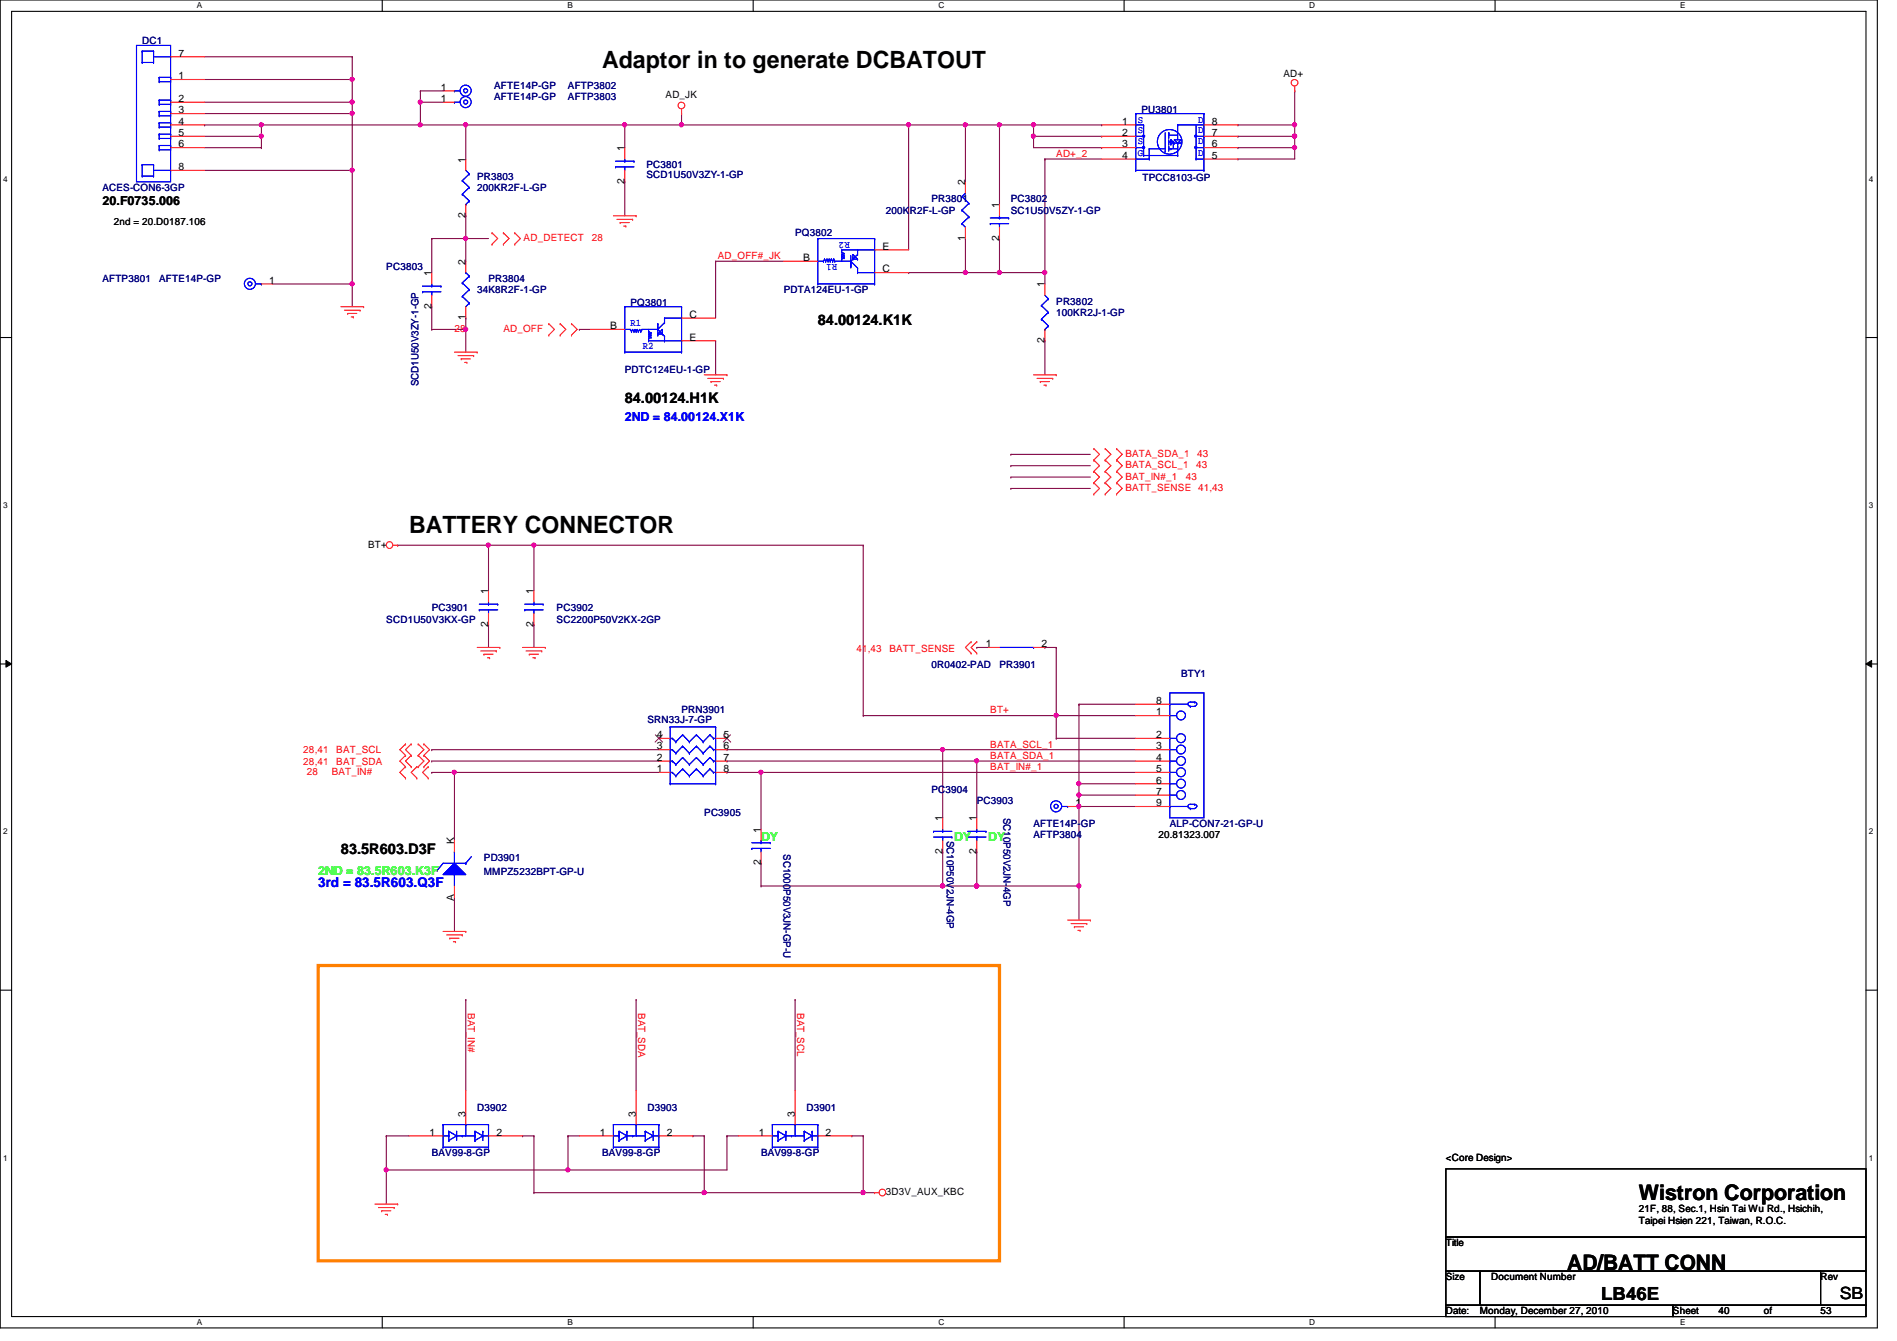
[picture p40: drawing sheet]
<svg xmlns="http://www.w3.org/2000/svg" width="297mm" height="210mm" viewBox="0 0 297 210" stroke-linecap="round" stroke-linejoin="round" font-family="sans-serif">
<defs><g id="words">
<g font-size="3.7">
<text x="94.3" y="10.6">Adaptor in to generate DCBATOUT</text>
<text x="64" y="83.5">BATTERY CONNECTOR</text>
</g>
<g font-size="3.3">
<text x="256.6" y="187.9">Wistron Corporation</text>
<text x="245.4" y="198.7">AD/BATT CONN</text>
</g>
<text font-size="2.8" x="250.7" y="203.5">LB46E</text>
<text font-size="2.6" x="288.1" y="203.3">SB</text>
<g font-size="2.3">
<text x="128.1" y="50.8">84.00124.K1K</text>
<text x="97.8" y="63.1">84.00124.H1K</text>
<text x="53.4" y="133.7">83.5R603.D3F</text>
</g>
<text font-size="2.1" fill="#00f" x="49.8" y="138.9">3rd = 83.5R603.Q3F</text>
<text font-size="1.9" x="16" y="32">20.F0735.006</text>
<text font-size="1.9" fill="#00f" x="97.8" y="65.8">2ND = 84.00124.X1K</text>
<g font-size="1.9" fill="#0f0">
<text x="119.2" y="131.6">DY</text>
<text x="149.4" y="131.6">DY</text>
<text x="154.7" y="131.6">DY</text>
<text x="49.8" y="136.9">2ND = 83.5R603.K3F</text>
</g>
<g font-size="1.6" fill="#000080">
<text x="22.3" y="6.9">DC1</text>
<text x="77.4" y="15.7">AFTE14P-GP</text>
<text x="77.4" y="13.9">AFTE14P-GP</text>
<text x="88.9" y="15.7">AFTP3803</text>
<text x="88.9" y="13.9">AFTP3802</text>
<text x="178.7" y="17.6">PU3801</text>
<text x="16" y="29.9">ACES-CON6-3GP</text>
<text x="74.7" y="28.1">PR3803</text>
<text x="74.7" y="29.9">200KR2F-L-GP</text>
<text x="101.2" y="26.3">PC3801</text>
<text x="101.2" y="27.9">SCD1U50V3ZY-1-GP</text>
<text x="178.9" y="28.3">TPCC8103-GP</text>
<text x="138.7" y="33.4">200KR2F-L-GP</text>
<text x="145.8" y="31.7">PR3801</text>
<text x="158.3" y="31.7">PC3802</text>
<text x="158.3" y="33.4">SC1U50V5ZY-1-GP</text>
<text x="124.5" y="37">PQ3802</text>
<text x="16" y="44.1">AFTP3801</text>
<text x="24.9" y="44.1">AFTE14P-GP</text>
<text x="60.5" y="42.3">PC3803</text>
<text x="74.7" y="45.9">34K8R2F-1-GP</text>
<text x="76.5" y="44.1">PR3804</text>
<text x="98.7" y="47.8">PQ3801</text>
<text x="122.7" y="45.9">PDTA124EU-1-GP</text>
<text x="165.4" y="47.7">PR3802</text>
<text x="165.4" y="49.4">100KR2J-1-GP</text>
<text x="97.8" y="58.3">PDTC124EU-1-GP</text>
<text x="65.5" y="60.5" transform="rotate(-90 65.5 60.5)">SCD1U50V3ZY-1-GP</text>
<text x="67.6" y="95.7">PC3901</text>
<text x="87.2" y="95.7">PC3902</text>
<text x="60.5" y="97.5">SCD1U50V3KX-GP</text>
<text x="87.2" y="97.5">SC2200P50V2KX-2GP</text>
<text x="145.8" y="104.6">0R0402-PAD</text>
<text x="156.5" y="104.6">PR3901</text>
<text x="185" y="106">BTY1</text>
<text x="101.4" y="113.1">SRN33J-7-GP</text>
<text x="106.7" y="111.7">PRN3901</text>
<text x="145.8" y="124.1">PC3904</text>
<text x="152.9" y="125.9">PC3903</text>
<text x="110.3" y="127.7">PC3905</text>
<text x="148.2" y="131.6" transform="rotate(90 148.2 131.6)">SC10P50V2JN-4GP</text>
<text x="157.1" y="128" transform="rotate(90 157.1 128)">SC10P50V2JN-4GP</text>
<text x="161.8" y="131.2">AFTP3804</text>
<text x="161.8" y="129.5">AFTE14P-GP</text>
<text x="183.2" y="129.5">ALP-CON7-21-GP-U</text>
<text x="75.8" y="134.8">PD3901</text>
<text x="75.8" y="136.9">MMPZ5232BPT-GP-U</text>
<text x="122.7" y="133.7" transform="rotate(90 122.7 133.7)">SC1000P50V3JN-GP-U</text>
<text x="74.7" y="173.9">D3902</text>
<text x="101.4" y="173.9">D3903</text>
<text x="126.3" y="173.9">D3901</text>
<text x="67.6" y="181">BAV99-8-GP</text>
<text x="94.3" y="181">BAV99-8-GP</text>
<text x="119.2" y="181">BAV99-8-GP</text>
</g>
<g font-size="1.6">
<text x="27.9" y="8.8">7</text>
<text x="27.9" y="12.4">1</text>
<text x="27.9" y="16">2</text>
<text x="27.9" y="17.7">3</text>
<text x="69" y="16">1</text>
<text x="69" y="14.2">1</text>
<text x="104.2" y="15.3">AD_JK</text>
<text x="201" y="12.1">AD+</text>
<text x="27.9" y="19.5">4</text>
<text x="27.9" y="21.3">5</text>
<text x="27.9" y="23.1">6</text>
<text x="97.8" y="23.7" transform="rotate(-90 97.8 23.7)">1</text>
<text x="175.7" y="19.5">1</text>
<text x="175.7" y="21.3">2</text>
<text x="175.7" y="23.1">3</text>
<text x="189.7" y="23.1">6</text>
<text x="189.7" y="21.3">7</text>
<text x="189.7" y="19.5">8</text>
<text x="27.9" y="26.6">8</text>
<text x="72.9" y="25.4" transform="rotate(-90 72.9 25.4)">1</text>
<text x="97.8" y="28.8" transform="rotate(-90 97.8 28.8)">2</text>
<text x="151.1" y="29" transform="rotate(-90 151.1 29)">2</text>
<text x="175.7" y="24.8">4</text>
<text x="189.7" y="24.8">5</text>
<text x="17.8" y="35.2">2nd = 20.D0187.106</text>
<text x="72.9" y="34.1" transform="rotate(-90 72.9 34.1)">2</text>
<text x="156.5" y="32.6" transform="rotate(-90 156.5 32.6)">1</text>
<text x="72.9" y="41.4" transform="rotate(-90 72.9 41.4)">2</text>
<text x="125.8" y="40.9">B</text>
<text x="138.2" y="39.1">E</text>
<text x="151.1" y="37.7" transform="rotate(-90 151.1 37.7)">1</text>
<text x="156.5" y="37.7" transform="rotate(-90 156.5 37.7)">2</text>
<text x="42.2" y="44.4">1</text>
<text x="67.6" y="43.2" transform="rotate(-90 67.6 43.2)">1</text>
<text x="138.2" y="42.6">C</text>
<text x="163.6" y="45" transform="rotate(-90 163.6 45)">1</text>
<text x="67.6" y="48.3" transform="rotate(-90 67.6 48.3)">2</text>
<text x="72.9" y="50.1" transform="rotate(-90 72.9 50.1)">1</text>
<text x="95.5" y="51.5">B</text>
<text x="107.9" y="53.3">E</text>
<text x="107.9" y="49.7">C</text>
<text x="163.6" y="53.7" transform="rotate(-90 163.6 53.7)">2</text>
<text x="57.7" y="85.7">BT+</text>
<text x="76.5" y="93" transform="rotate(-90 76.5 93)">1</text>
<text x="83.6" y="93" transform="rotate(-90 83.6 93)">1</text>
<text x="76.5" y="98.1" transform="rotate(-90 76.5 98.1)">2</text>
<text x="83.6" y="98.1" transform="rotate(-90 83.6 98.1)">2</text>
<text x="154.4" y="101.3">1</text>
<text x="163.1" y="101.3">2</text>
<text x="181.1" y="110.2">8</text>
<text x="181.1" y="112">1</text>
<text x="102.8" y="119.1">2</text>
<text x="102.8" y="117.3">3</text>
<text x="102.8" y="115.5">4</text>
<text x="113.3" y="115.5">5</text>
<text x="113.3" y="117.3">6</text>
<text x="113.3" y="119.1">7</text>
<text x="181.1" y="115.5">2</text>
<text x="181.1" y="117.3">3</text>
<text x="181.1" y="119.1">4</text>
<text x="102.8" y="120.9">1</text>
<text x="113.3" y="120.9">8</text>
<text x="181.1" y="120.9">5</text>
<text x="181.1" y="122.6">6</text>
<text x="181.1" y="124.4">7</text>
<text x="119.1" y="130.3" transform="rotate(-90 119.1 130.3)">1</text>
<text x="147.6" y="128.6" transform="rotate(-90 147.6 128.6)">1</text>
<text x="152.9" y="128.6" transform="rotate(-90 152.9 128.6)">1</text>
<text x="168.4" y="126.2">1</text>
<text x="181.1" y="126.2">9</text>
<text x="181.4" y="131.2">20.81323.007</text>
<text x="71.1" y="132.1" transform="rotate(-90 71.1 132.1)">K</text>
<text x="119.1" y="135.5" transform="rotate(-90 119.1 135.5)">2</text>
<text x="147.6" y="133.7" transform="rotate(-90 147.6 133.7)">2</text>
<text x="152.9" y="133.7" transform="rotate(-90 152.9 133.7)">2</text>
<text x="71.1" y="141" transform="rotate(-90 71.1 141)">A</text>
<text x="67.3" y="177.8">1</text>
<text x="72.9" y="174.8" transform="rotate(-90 72.9 174.8)">3</text>
<text x="77.7" y="177.8">2</text>
<text x="93.9" y="177.8">1</text>
<text x="99.6" y="174.8" transform="rotate(-90 99.6 174.8)">3</text>
<text x="104.4" y="177.8">2</text>
<text x="118.8" y="177.8">1</text>
<text x="124.5" y="174.8" transform="rotate(-90 124.5 174.8)">3</text>
<text x="129.3" y="177.8">2</text>
<text x="226.4" y="181.7">&lt;Core Design&gt;</text>
<text x="138.7" y="187.1">3D3V_AUX_KBC</text>
<text x="256.6" y="189.7">21F, 88, Sec.1, Hsin Tai Wu Rd., Hsichih,</text>
<text x="256.6" y="191.6">Taipei Hsien 221, Taiwan, R.O.C.</text>
<text x="226.4" y="195.1">Title</text>
<text x="226.4" y="200.4">Size</text>
<text x="233.5" y="200.4">Document Number</text>
<text x="285.1" y="200.4">Rev</text>
<text x="226.4" y="205.7">Date:</text>
<text x="231.7" y="205.7">Monday, December 27, 2010</text>
<text x="262" y="205.7">Sheet</text>
<text x="269.1" y="205.7">40</text>
<text x="276.2" y="205.7">of</text>
<text x="285.1" y="205.7">53</text>
</g>
<g font-size="1.6" fill="#00f">
<text x="178.2" y="19.2">S</text>
<text x="178.2" y="20.8">S</text>
<text x="178.2" y="22.6">S</text>
<text x="187.6" y="22.6">D</text>
<text x="187.6" y="20.8">D</text>
<text x="187.6" y="19.2">D</text>
<text x="178.2" y="24.3">G</text>
<text x="187.6" y="24.3">D</text>
<text x="131.1" y="41.4" transform="rotate(180 131.1 41.4)">R1</text>
<text x="133.1" y="37.8" transform="rotate(180 133.1 37.8)">R2</text>
<text x="98.7" y="51">R1</text>
<text x="100.7" y="54.6">R2</text>
</g>
<g font-size="1.6" fill="#f00">
<text x="165.4" y="24.6">AD+_2</text>
<text x="82" y="37.7">AD_DETECT</text>
<text x="92.7" y="37.7">28</text>
<text x="112.4" y="40.6">AD_OFF#_JK</text>
<text x="71.2" y="51.9">28</text>
<text x="78.8" y="51.9">AD_OFF</text>
<text x="176.2" y="71.5">BATA_SDA_1</text>
<text x="187.4" y="71.5">43</text>
<text x="176.2" y="73.3">BATA_SCL_1</text>
<text x="176.2" y="75.1">BAT_IN#_1</text>
<text x="176.2" y="76.8">BATT_SENSE 41,43</text>
<text x="185.7" y="75.1">43</text>
<text x="187.3" y="73.3">43</text>
<text x="134.1" y="102.1">41,43</text>
<text x="139.3" y="102.1">BATT_SENSE</text>
<text x="155.1" y="111.7">BT+</text>
<text x="47.5" y="117.9">28,41</text>
<text x="47.5" y="119.7">28,41</text>
<text x="52.7" y="117.9">BAT_SCL</text>
<text x="52.7" y="119.7">BAT_SDA</text>
<text x="155.1" y="117">BATA_SCL_1</text>
<text x="155.1" y="118.8">BATA_SDA_1</text>
<text x="48" y="121.3">28</text>
<text x="51.9" y="121.3">BAT_IN#</text>
<text x="155.1" y="120.6">BAT_IN#_1</text>
<text x="73.3" y="158.6" transform="rotate(90 73.3 158.6)">BAT_IN#</text>
<text x="99.9" y="158.6" transform="rotate(90 99.9 158.6)">BAT_SDA</text>
<text x="124.8" y="158.6" transform="rotate(90 124.8 158.6)">BAT_SCL</text>
</g>
<g font-size="1.3">
<text x="30.8" y="1.3">A</text>
<text x="88.9" y="1.3">B</text>
<text x="146.9" y="1.3">C</text>
<text x="205" y="1.3">D</text>
<text x="263.1" y="1.3">E</text>
<text x=".5" y="28.4">4</text>
<text x="292.6" y="28.4">4</text>
<text x=".5" y="79.5">3</text>
<text x="292.6" y="79.5">3</text>
<text x=".5" y="130.6">2</text>
<text x="292.6" y="130.6">2</text>
<text x=".5" y="181.7">1</text>
<text x="292.6" y="181.7">1</text>
<text x="30.8" y="207.4">A</text>
<text x="88.9" y="207.4">B</text>
<text x="146.9" y="207.4">C</text>
<text x="205" y="207.4">D</text>
<text x="263.1" y="207.4">E</text>
</g>
</g></defs>
<path d="M0 0h294v207.9h-294zM1.8 1.8h290.4v204.3h-290.4z" fill="none" stroke="#000" stroke-width=".17"/>
<g fill="#fff">
<path d="M30.8 .2h.8v1.4h-.8z"/>
<path d="M30.8 206.2h.8v1.4h-.8z"/>
</g>
<path d="M59.9 0v1.8M59.9 206.1v1.8" fill="none" stroke="#000" stroke-width=".17"/>
<g fill="#fff">
<path d="M88.9 .2h.8v1.4h-.8z"/>
<path d="M88.9 206.2h.8v1.4h-.8z"/>
</g>
<path d="M117.9 0v1.8M117.9 206.1v1.8" fill="none" stroke="#000" stroke-width=".17"/>
<g fill="#fff">
<path d="M146.9 .2h.9v1.4h-.9z"/>
<path d="M146.9 206.2h.9v1.4h-.9z"/>
</g>
<path d="M176 0v1.8M176 206.1v1.8" fill="none" stroke="#000" stroke-width=".17"/>
<g fill="#fff">
<path d="M205 .2h.9v1.4h-.9z"/>
<path d="M205 206.2h.9v1.4h-.9z"/>
</g>
<path d="M234.1 0v1.8M234.1 206.1v1.8" fill="none" stroke="#000" stroke-width=".17"/>
<g fill="#fff">
<path d="M263.1 .2h.8v1.4h-.8z"/>
<path d="M263.1 206.2h.8v1.4h-.8z"/>
<path d="M.5 27.3h.7v1.4h-.7z"/>
<path d="M292.6 27.3h.7v1.4h-.7z"/>
<path d="M.5 78.4h.7v1.4h-.7z"/>
<path d="M292.6 78.4h.7v1.4h-.7z"/>
</g>
<path d="M0 52.8h1.8M292.2 52.8h1.8" fill="none" stroke="#000" stroke-width=".17"/>
<g fill="#fff">
<path d="M.5 129.5h.7v1.4h-.7z"/>
<path d="M292.6 129.5h.7v1.4h-.7z"/>
</g>
<path d="M0 103.9h1.8M292.2 103.9h1.8" fill="none" stroke="#000" stroke-width=".17"/>
<path d="M.9 103.4l.9 .5-.9 .5zM292.2 103.9l.9-.5v1z" fill="#000"/>
<path d="M.9 103.4l.9 .5-.9 .5zM292.2 103.9l.9-.5v1z" fill="none" stroke="#000" stroke-width=".16"/>
<g fill="#fff">
<path d="M.5 180.5h.7v1.4h-.7z"/>
<path d="M292.6 180.5h.7v1.4h-.7z"/>
</g>
<path d="M0 155h1.8M292.2 155h1.8" fill="none" stroke="#000" stroke-width=".17"/>
<path d="M40.9 19.6h.1M40.9 19.6h24.9M158.3 71.1h.1M158.3 72.9h.1M158.3 74.7h.1M158.3 71.1h12.4M158.3 72.9h12.4M158.3 74.7h12.4" fill="none" stroke="#800040" stroke-width=".17"/>
<circle cx="65.8" cy="19.5" r=".32" fill="#f0f"/>
<circle cx="65.8" cy="19.5" r=".32" fill="none" stroke="#f0f" stroke-width=".17"/>
<circle cx="40.9" cy="19.5" r=".32" fill="#f0f"/>
<circle cx="40.9" cy="19.5" r=".32" fill="none" stroke="#f0f" stroke-width=".17"/>
<path d="M106.7 19.6h.1M106.7 19.6h35.6" fill="none" stroke="#800040" stroke-width=".17"/>
<circle cx="106.7" cy="19.5" r=".32" fill="#f0f"/>
<circle cx="106.7" cy="19.5" r=".32" fill="none" stroke="#f0f" stroke-width=".17"/>
<path d="M202.7 19.6h.1M202.7 19.6v1.7M97.8 28.4h.1M97.8 28.4v5.4M112.1 40.9h.1M112.1 40.9h10.6" fill="none" stroke="#800040" stroke-width=".17"/>
<circle cx="202.7" cy="21.3" r=".32" fill="#f0f"/>
<circle cx="202.7" cy="21.3" r=".32" fill="none" stroke="#f0f" stroke-width=".17"/>
<path d="M161.8 21.3h.1M161.8 21.3v1.8h10.7M161.8 21.3h10.7M172.5 23.1h.1M172.5 21.3h.1M112.1 53.3h.1M112.1 53.3v5.4" fill="none" stroke="#800040" stroke-width=".17"/>
<circle cx="161.8" cy="21.3" r=".32" fill="#f0f"/>
<circle cx="161.8" cy="21.3" r=".32" fill="none" stroke="#f0f" stroke-width=".17"/>
<path d="M151.2 19.6h.1M151.2 19.6h5.3M156.5 19.6h.1M156.5 19.6v12.4M163.6 42.7h.1M163.6 42.7v1.7" fill="none" stroke="#800040" stroke-width=".17"/>
<circle cx="163.6" cy="42.6" r=".32" fill="#f0f"/>
<circle cx="163.6" cy="42.6" r=".32" fill="none" stroke="#f0f" stroke-width=".17"/>
<path d="M156.5 19.6h5.3M161.8 19.6h.1" fill="none" stroke="#800040" stroke-width=".17"/>
<circle cx="156.5" cy="19.5" r=".32" fill="#f0f"/>
<circle cx="156.5" cy="19.5" r=".32" fill="none" stroke="#f0f" stroke-width=".17"/>
<path d="M193.8 19.6h.1M193.8 19.6h8.9M151.2 37.3h.1M151.2 37.3v5.4" fill="none" stroke="#800040" stroke-width=".17"/>
<circle cx="202.7" cy="19.5" r=".32" fill="#f0f"/>
<circle cx="202.7" cy="19.5" r=".32" fill="none" stroke="#f0f" stroke-width=".17"/>
<path d="M193.8 21.3h.1M193.8 24.9h.1M193.8 21.3h8.9M193.8 24.9h8.9M151.2 42.7h.1M151.2 42.7h5.3" fill="none" stroke="#800040" stroke-width=".17"/>
<circle cx="151.1" cy="42.6" r=".32" fill="#f0f"/>
<circle cx="151.1" cy="42.6" r=".32" fill="none" stroke="#f0f" stroke-width=".17"/>
<path d="M142.3 42.7h.1M142.3 42.7h8.9M156.5 42.7h.1M156.5 42.7h7.1" fill="none" stroke="#800040" stroke-width=".17"/>
<circle cx="156.5" cy="42.6" r=".32" fill="#f0f"/>
<circle cx="156.5" cy="42.6" r=".32" fill="none" stroke="#f0f" stroke-width=".17"/>
<path d="M151.2 19.6h.1M151.2 19.6v8.8M156.5 37.3h.1M156.5 37.3v5.4" fill="none" stroke="#800040" stroke-width=".17"/>
<circle cx="151.1" cy="19.5" r=".32" fill="#f0f"/>
<circle cx="151.1" cy="19.5" r=".32" fill="none" stroke="#f0f" stroke-width=".17"/>
<path d="M142.3 19.6h.1M142.3 19.6h8.9M163.6 24.9h.1M163.6 24.9h8.9M202.7 23.1h.1M202.7 23.1v1.8" fill="none" stroke="#800040" stroke-width=".17"/>
<circle cx="142.3" cy="19.5" r=".32" fill="#f0f"/>
<circle cx="142.3" cy="19.5" r=".32" fill="none" stroke="#f0f" stroke-width=".17"/>
<path d="M193.8 23.1h.1M193.8 23.1h8.9M163.6 53.3h.1M163.6 53.3v5.4" fill="none" stroke="#800040" stroke-width=".17"/>
<circle cx="202.7" cy="23.1" r=".32" fill="#f0f"/>
<circle cx="202.7" cy="23.1" r=".32" fill="none" stroke="#f0f" stroke-width=".17"/>
<path d="M97.8 19.6h.1M97.8 19.6v3.5M106.7 17.8h.1M106.7 17.8v1.8h-8.9M142.3 19.6h.1M142.3 19.6v19.5M202.7 21.3h.1M202.7 21.3v1.8M90.7 51.6h.1M90.7 51.6h1.8" fill="none" stroke="#800040" stroke-width=".17"/>
<circle cx="202.7" cy="21.3" r=".32" fill="#f0f"/>
<circle cx="202.7" cy="21.3" r=".32" fill="none" stroke="#f0f" stroke-width=".17"/>
<path d="M161.8 19.6h.1M161.8 19.6h10.7M161.8 19.6v1.7M172.5 19.6h.1M202.7 14.2h.1M202.7 14.2v5.4M163.6 24.9h.1M163.6 24.9v17.8M112.1 40.9h.1M112.1 40.9v8.9" fill="none" stroke="#800040" stroke-width=".17"/>
<circle cx="161.8" cy="19.5" r=".32" fill="#f0f"/>
<circle cx="161.8" cy="19.5" r=".32" fill="none" stroke="#f0f" stroke-width=".17"/>
<path d="M65.8 14.2h.1M65.8 16h.1M65.8 19.6h7.1M65.8 14.2h3.6M65.8 14.2v1.8M65.8 16h3.6M72.9 19.6h.1" fill="none" stroke="#800040" stroke-width=".17"/>
<circle cx="65.8" cy="16" r=".32" fill="#f0f"/>
<circle cx="65.8" cy="16" r=".32" fill="none" stroke="#f0f" stroke-width=".17"/>
<path d="M65.8 19.6h.1M65.8 16v3.6M42.7 44.4h12.5M55.2 44.4h.1" fill="none" stroke="#800040" stroke-width=".17"/>
<circle cx="55.1" cy="44.4" r=".32" fill="#f0f"/>
<circle cx="55.1" cy="44.4" r=".32" fill="none" stroke="#f0f" stroke-width=".17"/>
<path d="M67.6 37.3h.1M67.6 37.3h5.3M72.9 37.3h.1M72.9 37.3v3.6M72.9 51.6h.1M72.9 51.6v3.5" fill="none" stroke="#800040" stroke-width=".17"/>
<circle cx="72.9" cy="51.5" r=".32" fill="#f0f"/>
<circle cx="72.9" cy="51.5" r=".32" fill="none" stroke="#f0f" stroke-width=".17"/>
<path d="M72.9 37.3h.1M72.9 37.3h3.6" fill="none" stroke="#800040" stroke-width=".17"/>
<circle cx="72.9" cy="37.3" r=".32" fill="#f0f"/>
<circle cx="72.9" cy="37.3" r=".32" fill="none" stroke="#f0f" stroke-width=".17"/>
<g fill="none" stroke="#800040" stroke-width=".17">
<path d="M72.9 19.6h.1M72.9 19.6v5.3M67.6 37.3h.1M67.6 37.3v5.4M72.9 33.8h.1M72.9 33.8v3.5M55.2 44.4h.1M55.2 44.4v3.6M67.6 48h.1M67.6 51.6h.1M67.6 48v3.6M72.9 49.8h.1"/>
<path d="M72.9 49.8v1.8h-5.3"/>
</g>
<circle cx="72.9" cy="19.5" r=".32" fill="#f0f"/>
<circle cx="72.9" cy="19.5" r=".32" fill="none" stroke="#f0f" stroke-width=".17"/>
<path d="M72.9 19.6h24.9M97.8 19.6h.1" fill="none" stroke="#800040" stroke-width=".17"/>
<circle cx="97.8" cy="19.5" r=".32" fill="#f0f"/>
<circle cx="97.8" cy="19.5" r=".32" fill="none" stroke="#f0f" stroke-width=".17"/>
<path d="M40.9 19.6h.1M40.9 19.6v1.7M32 21.3h8.9M40.9 21.3h.1" fill="none" stroke="#800040" stroke-width=".17"/>
<circle cx="40.9" cy="21.3" r=".32" fill="#f0f"/>
<circle cx="40.9" cy="21.3" r=".32" fill="none" stroke="#f0f" stroke-width=".17"/>
<path d="M32 19.6h.1M32 19.6h8.9M32 8.9h23.2M32 12.4h23.2M55.2 8.9h.1M55.2 12.4h.1M55.2 8.9v3.5M32 23.1h8.9M40.9 23.1h.1M40.9 21.3h.1M40.9 21.3v1.8" fill="none" stroke="#800040" stroke-width=".17"/>
<circle cx="55.1" cy="12.4" r=".32" fill="#f0f"/>
<circle cx="55.1" cy="12.4" r=".32" fill="none" stroke="#f0f" stroke-width=".17"/>
<path d="M32 16h23.2M55.2 16h.1M55.2 12.4v3.6" fill="none" stroke="#800040" stroke-width=".17"/>
<circle cx="55.1" cy="16" r=".32" fill="#f0f"/>
<circle cx="55.1" cy="16" r=".32" fill="none" stroke="#f0f" stroke-width=".17"/>
<path d="M55.2 17.8h.1M55.2 16v1.8" fill="none" stroke="#800040" stroke-width=".17"/>
<circle cx="55.1" cy="17.8" r=".32" fill="#f0f"/>
<circle cx="55.1" cy="17.8" r=".32" fill="none" stroke="#f0f" stroke-width=".17"/>
<path d="M32 17.8h23.2M55.2 17.8h.1M55.2 17.8v8.9M32 26.7h23.2M55.2 26.7h.1" fill="none" stroke="#800040" stroke-width=".17"/>
<circle cx="55.1" cy="26.6" r=".32" fill="#f0f"/>
<circle cx="55.1" cy="26.6" r=".32" fill="none" stroke="#f0f" stroke-width=".17"/>
<path d="M55.2 26.7v17.7M55.2 44.4h.1M168.9 126.2h.1M168.9 126.2v12.5" fill="none" stroke="#800040" stroke-width=".17"/>
<circle cx="168.9" cy="138.7" r=".32" fill="#f0f"/>
<circle cx="168.9" cy="138.7" r=".32" fill="none" stroke="#f0f" stroke-width=".17"/>
<circle cx="168.9" cy="126.2" r=".32" fill="#f0f"/>
<circle cx="168.9" cy="126.2" r=".32" fill="none" stroke="#f0f" stroke-width=".17"/>
<path d="M135.2 112h.1M135.2 112h30.2" fill="none" stroke="#800040" stroke-width=".17"/>
<circle cx="165.4" cy="112" r=".32" fill="#f0f"/>
<circle cx="165.4" cy="112" r=".32" fill="none" stroke="#f0f" stroke-width=".17"/>
<path d="M119.2 138.7h.1M119.2 138.7h28.4M168.9 138.7h.1M168.9 138.7v5.3" fill="none" stroke="#800040" stroke-width=".17"/>
<circle cx="147.6" cy="138.7" r=".32" fill="#f0f"/>
<circle cx="147.6" cy="138.7" r=".32" fill="none" stroke="#f0f" stroke-width=".17"/>
<path d="M152.9 138.7h.1M152.9 138.7h16" fill="none" stroke="#800040" stroke-width=".17"/>
<circle cx="152.9" cy="138.7" r=".32" fill="#f0f"/>
<circle cx="152.9" cy="138.7" r=".32" fill="none" stroke="#f0f" stroke-width=".17"/>
<path d="M147.6 138.7h.1M147.6 138.7h5.3" fill="none" stroke="#800040" stroke-width=".17"/>
<circle cx="152.9" cy="138.7" r=".32" fill="#f0f"/>
<circle cx="152.9" cy="138.7" r=".32" fill="none" stroke="#f0f" stroke-width=".17"/>
<circle cx="147.6" cy="138.7" r=".32" fill="#f0f"/>
<circle cx="147.6" cy="138.7" r=".32" fill="none" stroke="#f0f" stroke-width=".17"/>
<path d="M147.6 117.3h.1M147.6 117.3v10.7M152.9 119.1h.1M152.9 119.1v8.9M119.2 135.1h.1M119.2 120.9h.1M119.2 120.9v8.9M119.2 135.1v3.6M147.6 133.3h.1M147.6 133.3v5.4" fill="none" stroke="#800040" stroke-width=".17"/>
<circle cx="119.1" cy="120.9" r=".32" fill="#f0f"/>
<circle cx="119.1" cy="120.9" r=".32" fill="none" stroke="#f0f" stroke-width=".17"/>
<path d="M152.9 133.3h.1M152.9 133.3v5.4" fill="none" stroke="#800040" stroke-width=".17"/>
<circle cx="152.9" cy="138.7" r=".32" fill="#f0f"/>
<circle cx="152.9" cy="138.7" r=".32" fill="none" stroke="#f0f" stroke-width=".17"/>
<path d="M113.8 119.1h.1M113.8 117.3h.1M113.8 119.1h39.1M113.8 117.3h64M147.6 117.3h.1M67.6 120.9h.1M67.6 120.9h3.6M119.2 120.9h.1M119.2 120.9h58.6" fill="none" stroke="#800040" stroke-width=".17"/>
<circle cx="147.6" cy="117.3" r=".32" fill="#f0f"/>
<circle cx="147.6" cy="117.3" r=".32" fill="none" stroke="#f0f" stroke-width=".17"/>
<path d="M152.9 119.1h.1M152.9 119.1h24.9" fill="none" stroke="#800040" stroke-width=".17"/>
<circle cx="152.9" cy="119.1" r=".32" fill="#f0f"/>
<circle cx="152.9" cy="119.1" r=".32" fill="none" stroke="#f0f" stroke-width=".17"/>
<path d="M83.6 85.3h.1M83.6 85.3h51.6" fill="none" stroke="#800040" stroke-width=".17"/>
<circle cx="83.6" cy="85.3" r=".32" fill="#f0f"/>
<circle cx="83.6" cy="85.3" r=".32" fill="none" stroke="#f0f" stroke-width=".17"/>
<path d="M135.2 85.3h.1M135.2 85.3v26.7M67.6 117.3h.1M67.6 119.1h.1M67.6 117.3h35.6M67.6 119.1h35.6M165.4 112h.1M165.4 112h12.4M71.2 120.9h.1M71.2 120.9h32" fill="none" stroke="#800040" stroke-width=".17"/>
<circle cx="71.1" cy="120.9" r=".32" fill="#f0f"/>
<circle cx="71.1" cy="120.9" r=".32" fill="none" stroke="#f0f" stroke-width=".17"/>
<g fill="none" stroke="#800040" stroke-width=".17">
<path d="M76.5 97.8h.1M76.5 85.3h.1M76.5 85.3v7.2M76.5 97.8v3.5M76.5 85.3h7.1M83.6 97.8h.1M83.6 85.3h.1M83.6 85.3v7.2M83.6 97.8v3.5M152.9 101.3h.1M152.9 101.3h1.8M163.6 101.3h.1"/>
<path d="M163.6 101.3h1.8M165.4 101.3h.1M165.4 115.6h.1M165.4 112h.1M165.4 101.3v14.3M165.4 115.6h12.4M71.2 120.9h.1M71.2 120.9v10.7M113.8 120.9h.1M113.8 120.9h5.4M71.2 140.5h.1M71.2 140.5v5.3"/>
</g>
<circle cx="76.5" cy="85.3" r=".32" fill="#f0f"/>
<circle cx="76.5" cy="85.3" r=".32" fill="none" stroke="#f0f" stroke-width=".17"/>
<path d="M62.3 85.3h.1M62.3 85.3h14.2M168.9 110.2h.1M168.9 110.2h8.9M168.9 110.2v14.3M168.9 122.7h.1M168.9 124.5h.1M168.9 122.7h8.9M168.9 124.5h8.9" fill="none" stroke="#800040" stroke-width=".17"/>
<circle cx="168.9" cy="122.7" r=".32" fill="#f0f"/>
<circle cx="168.9" cy="122.7" r=".32" fill="none" stroke="#f0f" stroke-width=".17"/>
<path d="M168.9 126.2h.1M168.9 124.5h.1M168.9 126.2h8.9M168.9 124.5v1.7" fill="none" stroke="#800040" stroke-width=".17"/>
<circle cx="168.9" cy="124.4" r=".32" fill="#f0f"/>
<circle cx="168.9" cy="124.4" r=".32" fill="none" stroke="#f0f" stroke-width=".17"/>
<g fill="none" stroke="#800040" stroke-width=".17">
<path d="M124.5 156.5h.1M124.5 156.5v14.2M60.5 177.8h.1M60.5 177.8h3.5M81.8 177.8h.1M81.8 177.8h1.8M88.9 177.8h.1M88.9 177.8h1.8M133.4 177.8h.1M133.4 177.8h1.8M135.2 177.8h.1M135.2 177.8v8.9"/>
<path d="M60.5 183.1h.1M60.5 183.1v5.4M110.3 186.7h.1M110.3 186.7h26.6M135.2 186.7h.1"/>
</g>
<circle cx="135.1" cy="186.7" r=".32" fill="#f0f"/>
<circle cx="135.1" cy="186.7" r=".32" fill="none" stroke="#f0f" stroke-width=".17"/>
<circle cx="110.3" cy="186.7" r=".32" fill="#f0f"/>
<circle cx="110.3" cy="186.7" r=".32" fill="none" stroke="#f0f" stroke-width=".17"/>
<path d="M88.9 177.8h.1M88.9 177.8v5.3h-28.4M60.5 183.1h.1" fill="none" stroke="#800040" stroke-width=".17"/>
<circle cx="88.9" cy="183.1" r=".32" fill="#f0f"/>
<circle cx="88.9" cy="183.1" r=".32" fill="none" stroke="#f0f" stroke-width=".17"/>
<circle cx="60.5" cy="183.1" r=".32" fill="#f0f"/>
<circle cx="60.5" cy="183.1" r=".32" fill="none" stroke="#f0f" stroke-width=".17"/>
<g fill="none" stroke="#800040" stroke-width=".17">
<path d="M158.3 76.5h.1M158.3 76.5h12.4M72.9 156.5h.1M72.9 156.5v14.2M99.6 156.5h.1M99.6 156.5v14.2M60.5 177.8h.1M60.5 177.8v5.3M83.6 177.8h.1M83.6 177.8v8.9M108.5 177.8h.1M108.5 177.8h1.8"/>
<path d="M110.3 177.8h.1M110.3 177.8v8.9h-26.7M113.8 177.8h.1M113.8 177.8v5.3h-24.9M113.8 177.8h1.8M83.6 186.7h.1M88.9 183.1h.1"/>
</g>
<g fill="none" stroke="#f00" stroke-width=".17">
<path d="M69.4 16h1.8M106.7 17.8h.1M106.7 17.1v.7M172.5 19.6h5.3M188.5 19.6h5.3M202.7 14.2h.1M202.7 13.5v.7M72.9 24.9v1.8M72.9 32v1.8M77 38.2h.1M77 36.4h.1M77 36.4l.9 .9-.9 .9"/>
<path d="M78.8 36.4h.1M78.8 38.2h.1M78.8 36.4l.9 .9-.9 .9M80.6 38.2h.1M80.6 36.4h.1M80.6 36.4l.9 .9-.9 .9M96.1 33.8h3.5M96.6 34.3h2.5M97.1 34.8h.1M97.1 34.8h1.4M97.7 35.4h.3M98 35.4h.1"/>
<path d="M99.1 34.3h.1M99.6 33.8h.1M136.9 39.1h5.4M151.2 28.4v1.8M151.2 35.6v1.7M172.5 21.3h5.3M172.5 23.1h5.3M172.5 24.9h5.3M188.5 21.3h5.3M188.5 23.1h5.3M188.5 24.9h5.3M53.4 48h3.5"/>
<path d="M53.9 48.6h2.5M54.4 49.1h.1M54.4 49.1h1.5M55 49.6h.3M55.3 49.6h.1M56.4 48.6h.1M56.9 48h.1M71.2 55.1h3.5M71.7 55.7h2.5M72.2 56.2h.1M72.2 56.2h1.5M72.8 56.7h.3"/>
<path d="M73.1 56.7h.1M74.2 55.7h.1M74.7 55.1h.1M85.9 52.5h.1M85.9 50.7h.1M85.9 50.7l.9 .9-.9 .9M87.7 50.7h.1M87.7 52.5h.1M87.7 50.7l.9 .9-.9 .9M89.5 52.5h.1M89.5 50.7h.1M89.5 50.7l.9 .9-.9 .9"/>
<path d="M110.3 58.7h3.5M110.8 59.2h2.5M111.3 59.7h.1M111.3 59.7h1.5M113.3 59.2h.1M113.8 58.7h.1M122.7 40.9h5.4M136.9 42.7h5.4M161.8 58.7h3.6M162.4 59.2h2.4M162.9 59.7h.1M162.9 59.7h1.4"/>
<path d="M163.6 44.4v1.8M163.6 51.6v1.7M164.8 59.2h.1M165.4 58.7h.1M111.9 60.3h.3M112.2 60.3h.1M163.4 60.3h.4M163.8 60.3h.1M171.3 72h.1M171.3 70.2h.1M171.3 73.8h.1M171.3 75.6h.1"/>
<path d="M171.3 77.3h.1M171.3 72l.9 .9-.9 .9M171.3 70.2l.9 .9-.9 .9M171.3 73.8l.9 .9-.9 .9M171.3 75.6l.9 .9-.9 .8M173.1 70.2h.1M173.1 72h.1M173.1 73.8h.1M173.1 75.6h.1M173.1 77.3h.1M173.1 70.2l.8 .9-.8 .9M173.1 72l.8 .9-.8 .9"/>
<path d="M173.1 73.8l.8 .9-.8 .9M173.1 75.6l.8 .9-.8 .8M174.8 72h.1M174.8 70.2h.1M174.8 73.8h.1M174.8 75.6h.1M174.8 77.3h.1M174.8 72l.9 .9-.9 .9M174.8 73.8l.9 .9-.9 .9M174.8 70.2l.9 .9-.9 .9M174.8 75.6l.9 .9-.9 .8M61.5 85.3h.8"/>
<path d="M62.3 85.3h.1M76.5 92.5v1.7M76.5 96v1.8M63.5 118.2h.1M63.5 116.5h.1M63.5 118.2l-.9 .9 .9 .9M63.5 116.5l-.9 .8 .9 .9M64.4 116.5h.1M64.4 118.2h.1M64.4 116.5l-.9 .8 .9 .9M64.4 118.2l-.9 .9 .9 .9M65.5 118.2h.1"/>
<path d="M65.5 116.5h.1M65.5 116.5l.9 .8-.9 .9M65.5 118.2l.9 .9-.9 .9M66.4 118.2h.1M66.4 116.5h.1M66.4 116.5l.9 .8-.9 .9M66.4 118.2l.9 .9-.9 .9M74.7 101.3h3.6M75.3 101.9h2.4M75.8 102.4h.1M75.8 102.4h1.4M76.3 103h.4"/>
<path d="M76.7 103h.1M77.7 101.9h.1M78.3 101.3h.1M81.8 101.3h3.6M82.4 101.9h2.4M82.9 102.4h.1M82.9 102.4h1.4M83.4 103h.4M83.8 103h.1M84.8 101.9h.1M85.4 101.3h.1M152.1 100.5h.1"/>
<path d="M152.1 102.2h.1M152.1 100.5l-.9 .8 .9 .9M152.9 100.5h.1M152.9 102.2h.1M152.9 100.5l-.8 .8 .8 .9M154.7 101.3h1.8M161.8 101.3h1.8M63.5 121.8h.1M63.5 120h.1M63.5 120l-.9 .9 .9 .9M64.4 120h.1M65.3 120h.1"/>
<path d="M65.3 121.8h.1M65.3 120l-.9 .9 .9 .9M65.5 120h.1M66.4 120h.1M67.1 121.8h.1M67.1 120h.1M67.1 120l-.9 .9 .9 .9M152.9 128v1.8M152.9 131.6v1.7M69.4 145.8h3.5M69.9 146.3h2.5M70.4 146.9h.1"/>
<path d="M70.4 146.9h1.5M71 147.4h.3M71.3 147.4h.1M72.4 146.3h.1M72.9 145.8h.1M167.2 144h3.5M167.7 144.6h2.5M168.2 145.1h.1M168.2 145.1h1.5M168.8 145.6h.3M169.1 145.6h.1M170.2 144.6h.1"/>
<path d="M170.7 144h.1M58.7 188.5h3.6M59.3 189h2.4M59.8 189.5h.1M59.8 189.5h1.4M60.3 190.1h.4M60.7 190.1h.1M61.7 189h.1M62.3 188.5h.1M136.9 186.7h.1M136.9 186.7h.8"/>
<circle cx="106.7" cy="16.5" r=".52"/>
<circle cx="202.7" cy="12.9" r=".52"/>
<circle cx="61" cy="85.3" r=".52"/>
<circle cx="138.2" cy="186.7" r=".52"/>
</g>
<path d="M226.4 183h65.8v10.6h-65.8zM226.4 193.6h65.8v5.4h-65.8zM226.4 199h5.3v5.3h-5.3zM231.7 199h53.4v5.3h-53.4zM285.1 199h7.1v5.3h-7.1zM226.4 204.3h35.6v1.8h-35.6zM262 204.3h30.2v1.8h-30.2z" fill="none" stroke="#000" stroke-width=".17"/>
<path d="M49.8 151.1h106.7v46.3h-106.7z" fill="none" stroke="#ff8000" stroke-width=".51"/>
<g fill="none" stroke="#00f" stroke-width=".17">
<path d="M71.2 16h.1M71.2 16h.8M177.8 19.6h.1M177.8 17.8h.1M177.8 19.6h1.3M177.8 17.8h10.7M177.8 17.8v8.9M179.1 19.6h.1M179.1 19.6v4.7M184.4 19.6h.1M184.4 19.6v2.3M184.4 19.6h4.1"/>
<path d="M187.3 19.6v5.3M188.5 17.8h.1M188.5 17.8v8.9M72.4 28.3h.1M72.4 30.4h.1M72.4 28.3l1.1 1M72.4 30.4l1.1 1.1M72.9 32h.1M72.9 26.7l.6 .5M73.5 27.2h.1M73.5 29.3h.1M73.5 31.5h.1"/>
<path d="M73.5 27.2l-1.1 1.1M73.5 29.3l-1.1 1.1M73.5 31.5l-.6 .5M128.1 37.3h.1M128.1 37.3h8.8M128.1 37.3v7.1M131.8 39.8h.1M131.8 39.5h.1M131.8 39.1h.1M131.8 39.1h5.1M131.8 39.1v.4M131.8 39.8l.4 .2"/>
<path d="M131.8 39.5l.4 .2M132.2 39.7h.1M132.2 39.7l-.4 .1M133.6 39.8h.1M133.6 39.8l.7 .8M133.6 39.8v.8M134.3 39.8h.1M134.3 39.1h.1M134.3 39.8l-1.1 1.1M134.3 39.1v.7M136.9 39.1h.1M136.9 37.5h.1"/>
<path d="M136.9 37.3h.1M136.9 37.3v7.1M150.6 35h.1M150.6 32.9h.1M150.6 30.8h.1M150.6 35l.6 .6M150.6 32.9l1.1 1.1M150.6 30.8l1.1 1M151.2 30.2h.1M151.2 30.2l-.6 .6M151.7 34h.1M151.7 31.8h.1"/>
<path d="M151.7 34l-1.1 1M151.7 31.8l-1.1 1.1M177.8 24.9h.1M177.8 23.1h.1M177.8 26.7h.1M177.8 24.9h2.2M177.8 23.1h1.3M177.8 21.3h1.3M177.8 26.7h10.7M178.9 21.2h.3v.2h-.3zM178.9 23h.3v.2h-.3zM179.1 24.3h.1"/>
<path d="M179.1 21.3h.1M179.1 24.3h5.3M180 23.3h.1M180 24.9h.1M180 23.3h2.5M180 23.3v1.6M182.5 23.7h.1M182.5 20.8v2.9M183 23.3h.1M183 22.9h.1M183 21.2h.1M183 20.8h.1"/>
<path d="M183 21.5h.1M183 22.6h.1M183 23.3h1.4M183 20.8v.7M183 21.9v.7M183 22.9v.8M183 22.2h.3M183 21.2h1.4M183.3 23.3h.1M183.3 22.6h.1M183.3 22.1h.1M183.3 21.9h.1"/>
<path d="M183.3 22.2h.1M183.3 21.9v.7M183.3 21.9l.4 .3M183.7 22.2h.1M183.7 22.2l-.4 .4M183.7 22.2v1.1M183.9 22.4h.1M183.9 21.9h.1M183.9 22.4h1.1M183.9 21.9h1.1M183.9 21.9l.5 .5M184.4 22.4h.1"/>
<path d="M184.4 22.9h.1M184.4 23.3h.1M184.4 24.3h.1M184.4 22.4v1.9M185 22.4h.1M185 21.9h.1M185 21.9l-.6 .5M187.1 23h.3v.2h-.3zM187.1 21.2h.3v.2h-.3zM187.3 24.9h.1M187.3 23.1h.1M187.3 24.9h1.2"/>
<path d="M187.3 23.1h1.2M187.3 21.3h1.2M188.5 24.9h.1M188.5 21.3h.1M188.5 26.7h.1M128.1 44.4h.1M128.1 40.9h.8M128.1 44.4h8.8M128.9 40.9h.1M129.1 40.6h.1M129.1 40.6l-.2 .3M129.1 40.6l.2 .3"/>
<path d="M129.3 40.9h.1M129.5 40.6h.1M129.5 40.6l-.2 .3M129.5 40.6l.2 .3M129.7 40.9h.1M129.8 40.6h.1M129.8 40.6l-.1 .3M129.8 40.6l.2 .3M130 40.9h.1M130.2 40.6h.1M130.2 40.6l-.2 .3M130.2 40.6l.2 .3"/>
<path d="M130.4 40.9h.1M130.6 40.6h.1M130.6 40.6l-.2 .3M130.6 40.6l.1 .3M130.7 40.9h.1M130.7 40.9h2.5M131.8 40.6h.1M131.8 40.2h.1M131.8 40.6v.3M131.8 40.2l.4 .1M132.2 40.3h.1M132.2 40h.1"/>
<path d="M132.2 40.3l-.4 .3M132.2 40l-.4 .2M133.2 40.9h.1M133.2 41.8h.1M133.2 40v1.8M133.2 40.9l1.1 1.1M133.6 40.3h.1M133.6 40.6h.1M133.6 40.6h.7M134.3 42h.1M134.3 42.7h.1M134.3 40.6h.1"/>
<path d="M134.3 42v.7M134.3 42.7h2.6M136.9 42.7h.1M136.9 44.4h.1M163.1 47.8h.1M163.1 50h.1M163.1 47.8l1.1 1.1M163.1 50l1.1 1M163.6 51.6h.1M163.6 46.2l.6 .6M164.2 46.8h.1M164.2 48.9h.1"/>
<path d="M164.2 51h.1M164.2 46.8l-1.1 1M164.2 48.9l-1.1 1.1M164.2 51l-.6 .6M75.1 95.5h.1M75.1 94.6h2.8M75.1 95.5h2.8M76.5 94.6h.1M76.5 95.5h.1M76.5 94.2v.4M76.5 95.5v.5M77.9 94.6h.1"/>
<path d="M156.5 101.3h5.3M161.8 101.3h.1M151.5 131h.1M151.5 130.1h2.9M151.5 131h2.9M152.9 130.1h.1M152.9 131h.1M152.9 129.8v.3M152.9 131v.6M154.4 130.1h.1"/>
<circle cx="72.9" cy="16" r=".32"/>
<circle cx="72.9" cy="16" r=".87"/>
<circle cx="183.1" cy="22.2" r="1.93"/>
</g>
<path d="M71.2 135.1l1.7 1.8h-3.5z" fill="#00f"/>
<path d="M68.5 136.2h.1M71.2 135.1l1.7 1.8h-3.5zM71.2 136.9h.1M71.2 133.3h.1M71.2 133.3v1.8M71.2 136.9v1.8M72.9 135.1h.1M72.9 135.1h-3.5l-.9 1.1M73.8 134.1l-.9 1" fill="none" stroke="#00f" stroke-width=".17"/>
<path d="M71.2 135.1l1.7 1.8h-3.5z" fill="#00f"/>
<g fill="none" stroke="#00f" stroke-width=".17">
<path d="M21.4 7.1h5.3v21.3h-5.3zM22.3 9.8h.1M22.3 8h.1M22.3 8h1.7M22.3 9.8h1.7M22.3 8v1.8M24 8h.1M24 9.8h.1M24 8v1.8M24 8.9h2.7M24.9 12.8h.1M24.9 12.1h.1"/>
<path d="M24.9 16.3h.1M24.9 15.7h.1M24.9 18.1h.1M24.9 17.4h.1M24.9 19.9h.1M24.9 19.2h.1M24.9 12.1h1.8M24.9 12.8h1.8M24.9 12.1v.7M24.9 15.7v.6M24.9 17.4v.7M24.9 19.2v.7"/>
<path d="M24.9 15.7h1.8M24.9 16.3h1.8M24.9 17.4h1.8M24.9 18.1h1.8M24.9 19.2h1.8M24.9 19.9h1.8M26.7 12.1h.1M26.7 12.8h.1M26.7 15.7h.1M26.7 16.3h.1M26.7 17.4h.1M26.7 18.1h.1"/>
<path d="M26.7 19.2h.1M26.7 19.9h.1M26.7 8.9h.1M26.7 12.1v.7M26.7 15.7v.6M26.7 17.4v.7M26.7 19.2v.7M71.2 14.2h.1M71.2 14.2h.8M22.3 27.6h.1M22.3 25.8h.1M22.3 25.8v1.8"/>
<path d="M22.3 25.8h1.7M22.3 27.6h1.7M24 25.8h.1M24 27.6h.1M24 25.8v1.8M24 26.7h2.7M24.9 21.7h.1M24.9 21h.1M24.9 23.5h.1M24.9 22.8h.1M24.9 21v.7M24.9 22.8v.7"/>
<path d="M24.9 21h1.8M24.9 21.7h1.8M24.9 22.8h1.8M24.9 23.5h1.8M26.7 26.7h.1M26.7 21h.1M26.7 21.7h.1M26.7 22.8h.1M26.7 23.5h.1M26.7 21v.7M26.7 22.8v.7M96.4 26.1h.1"/>
<path d="M96.4 25.2h2.9M96.4 26.1h2.9M97.8 25.2h.1M97.8 26.1h.1M97.8 24.9v.3M97.8 26.1v.6M99.3 25.2h.1M155.1 35h.1M155.1 34.1h2.8M155.1 35h2.8M156.5 34.1h.1M156.5 35h.1"/>
<path d="M156.5 33.8v.3M156.5 35v.6M157.9 34.1h.1M40 44.4h.9M40.9 44.4h.1M66.2 45.7h.1M66.2 44.8h2.8M66.2 45.7h2.8M67.6 44.8h.1M67.6 45.7h.1M67.6 44.4v.4M67.6 45.7v.5"/>
<path d="M69 44.8h.1M72.4 46.4h.1M72.4 44.3h.1M72.4 46.4l1.1 1.1M72.4 44.3l1.1 1M72.9 42.7h.1M72.9 42.7l.6 .5M73.5 47.5h.1M73.5 45.3h.1M73.5 43.2h.1M73.5 47.5l-.6 .5M73.5 45.3l-1.1 1.1"/>
<path d="M73.5 43.2l-1.1 1.1M97.8 55.1h.1M97.8 48h.1M97.8 51.6h.9M97.8 55.1h8.9M97.8 48v7.1M97.8 48h8.9M98.7 51.6h.1M98.7 51.6l.2 .3M98.9 51.9h.1M99.1 51.6h.1M99.1 51.6l-.2 .3"/>
<path d="M99.1 51.6l.2 .3M99.3 51.9h.1M99.4 51.6h.1M99.4 51.6l-.1 .3M99.4 51.6l.2 .3M99.6 51.9h.1M99.8 51.6h.1M99.8 51.6l-.2 .3M99.8 51.6l.1 .3M99.9 51.9h.1M100.2 51.6h.1M100.2 51.6l-.3 .3"/>
<path d="M100.2 51.6l.1 .3M100.3 51.9h.1M100.5 51.6h.1M100.5 51.6h2.5M100.5 51.6l-.2 .3M101.6 51.9h.1M101.6 52.3h.1M101.6 52.6h.1M101.6 53h.1M101.6 53.3h.1M101.6 53.3h5.1M101.6 51.6v.3"/>
<path d="M101.6 53v.3M101.6 51.9l.3 .2M101.6 52.3l.3 .2M101.6 52.6l.3 .2M101.9 52.1h.1M101.9 52.5h.1M101.9 52.8h.1M101.9 52.1l-.3 .2M101.9 52.5l-.3 .1M101.9 52.8l-.3 .2M103 51.6h.1M103 50.7h.1"/>
<path d="M103 52.5h.1M103 52.3h.1M103 50.7v1.8M103 51.6l1.1 1M103 52.3h.7M103.7 51.6h.1M103.7 52.1h.1M103.7 52.3h.1M103.7 51.6l-.7 .7M103.7 51.6v.7M104.1 52.6h.1M104.1 53.3h.1"/>
<path d="M104.1 50.5h.1M104.1 49.8h.1M104.1 49.8v.7M104.1 52.6v.7M104.1 50.5l-1.1 1.1M104.1 49.8h2.6M106.7 53.3h.1M106.7 49.8h.1M106.7 54.9h.1M106.7 55.1h.1M106.7 48h.1M106.7 48v7.1"/>
<path d="M82.2 95.5h.1M82.2 94.6h2.8M82.2 95.5h2.8M83.6 94.6h.1M83.6 95.5h.1M83.6 94.2v.4M83.6 95.5v.5M85 94.6h.1M104.9 119.1h.1M104.9 115.6h.1M104.9 113.8h.1M104.9 115.6h.4"/>
<path d="M104.9 117.3h.4M104.9 119.1h.4M104.9 113.8h7.2M104.9 113.8v8.9M105.3 119.1h.1M105.3 117.3h.1M105.3 115.6h.1M105.3 119.1l.5 .6M105.3 117.3l.5 .6M105.3 115.6l.5 .5M105.8 119.7h.1M105.8 117.9h.1"/>
<path d="M105.8 116.1h.1M106.9 118.6h.1M106.9 116.8h.1M106.9 115h.1M106.9 118.6l1 1.1M106.9 118.6l-1.1 1.1M106.9 116.8l-1.1 1.1M106.9 116.8l1 1.1M106.9 115l1 1.1M106.9 115l-1.1 1.1M107.9 119.7h.1M107.9 117.9h.1"/>
<path d="M107.9 116.1h.1M109 118.6h.1M109 116.8h.1M109 115h.1M109 118.6l1.1 1.1M109 118.6l-1.1 1.1M109 116.8l-1.1 1.1M109 116.8l1.1 1.1M109 115l1.1 1.1M109 115l-1.1 1.1M110.1 119.7h.1M110.1 117.9h.1"/>
<path d="M110.1 116.1h.1M111.2 118.6h.1M111.2 116.8h.1M111.2 115h.1M111.2 118.6l.5 .5M111.2 118.6l-1.1 1.1M111.2 116.8l-1.1 1.1M111.2 116.8l.5 .5M111.2 115l.5 .6M111.2 115l-1.1 1.1M111.7 119.1h.1M111.7 117.3h.1"/>
<path d="M111.7 115.6h.1M111.7 115.6h.4M111.7 117.3h.4M111.7 119.1h.4M112.1 117.3h.1M112.1 113.8h.1M112.1 113.8v8.9M183.2 108.5h5.3v19.5h-5.3zM183.2 110.2h.1M183.2 115.6h.1M183.2 119.1h.1M183.2 110.2h2.8"/>
<path d="M183.2 112h1M183.2 115.6h1M183.2 117.3h1M183.2 119.1h1M184.2 112h.1M184.2 117.3h.1M186 110.2l.2 .3h.1M186.4 110.6h.1M186.4 110.6h.7M187.1 109.9h.1M187.1 109.9h-.9l-.2 .3M187.1 109.9l.3 .1a.35 .35 0 0 1-.3 .5"/>
<path d="M68.5 136.2h.1M71.2 135.1l1.7 1.8h-3.5zM71.2 136.9h.1M71.2 133.3h.1M71.2 133.3v1.8M71.2 136.9v1.8M72.9 135.1h.1M72.9 135.1h-3.5l-.9 1.1M73.8 134.1l-.9 1M104.9 122.7h.1M104.9 120.9h.4M104.9 122.7h7.2"/>
<path d="M105.3 120.9h.1M105.3 120.9l.5 .6M105.8 121.5h.1M106.9 120.4h.1M106.9 120.4l-1.1 1.1M106.9 120.4l1 1.1M107.9 121.5h.1M109 120.4h.1M109 120.4l-1.1 1.1M109 120.4l1.1 1.1M110.1 121.5h.1M111.2 120.4h.1"/>
<path d="M111.2 120.4l-1.1 1.1M111.2 120.4l.5 .5M111.7 120.9h.1M111.7 120.9h.4M112.1 120.9h.1M112.1 122.7h.1M117.7 132.8h.1M117.7 131.9h2.9M117.7 132.8h2.9M119.2 131.9h.1M119.2 132.8h.1M119.2 131.6v.3"/>
<path d="M119.2 132.8v.5M120.6 131.9h.1M146.2 130.1h.1M146.2 130.1h2.9M146.2 131h2.9M147.6 130.1h.1M147.6 131h.1M147.6 129.8v.3M147.6 131v.6M149.1 131h.1M166.3 126.2h.9M167.2 126.2h.1"/>
<path d="M183.2 122.7h.1M183.2 126.2h.1M183.2 120.9h1M183.2 122.7h1M183.2 124.5h1M183.2 126.2h2.8M184.2 120.9h.1M184.2 124.5h.1M186 126.2l.2 .3h.1M186.4 126.6h.1M186.4 126.6h.7M187.1 125.9h.1"/>
<path d="M187.1 125.9h-.9l-.2 .3M187.1 125.9l.3 .1a.35 .35 0 0 1-.3 .5M69.4 179.6h.1M69.4 176h.1M69.4 177.8h.9M69.4 179.6h7.1M69.4 176h7.1M69.4 176v3.6M70.3 177.8h.1M70.3 177.1h.1M70.3 178.5h.1M70.3 177.1v1.4"/>
<path d="M70.3 177.1l1.2 .7M71.5 177.1h.1M71.5 177.8h.1M71.5 177.8h2.9M71.5 177.1v1.4M71.5 177.8l-1.2 .7M72.4 177.8h.1M72.9 176h.1M72.9 176v1.8M74.4 177.8h.1M74.4 177.1h.1M74.4 178.5h.1"/>
<path d="M74.4 177.1v1.4M74.4 177.1l1.2 .7M75.6 177.1h.1M75.6 177.8h.1M75.6 177.8h.9M75.6 177.1v1.4M75.6 177.8l-1.2 .7M76.5 177.8h.1M76.5 179.6h.1M76.5 176h.1M76.5 176v3.6M96.1 179.6h.1"/>
<path d="M96.1 176h.1M96.1 177.8h.8M96.1 179.6h7.1M96.1 176h7.1M96.1 176v3.6M96.9 177.8h.1M96.9 177.1h.1M96.9 178.5h.1M96.9 177.1v1.4M96.9 177.1l1.3 .7M98.2 177.1h.1M98.2 177.8h.1"/>
<path d="M98.2 177.8h2.8M98.2 177.1v1.4M98.2 177.8l-1.3 .7M99.1 177.8h.1M99.6 176h.1M99.6 176v1.8M101 177.8h.1M101 177.1h.1M101 178.5h.1M101 177.1v1.4M101 177.1l1.3 .7M102.3 177.1h.1"/>
<path d="M102.3 177.8h.1M102.3 177.8h.9M102.3 177.1v1.4M102.3 177.8l-1.3 .7M103.2 177.8h.1M103.2 179.6h.1M103.2 176h.1M103.2 176v3.6M120.9 179.6h.1M120.9 176h.1M120.9 177.8h.9M120.9 179.6h7.2"/>
<path d="M120.9 176v3.6M120.9 176h7.2M121.8 177.8h.1M121.8 177.1h.1M121.8 178.5h.1M121.8 177.1v1.4M121.8 177.1l1.3 .7M123.1 177.1h.1M123.1 177.8h.1M123.1 177.8h2.8M123.1 177.1v1.4M123.1 177.8l-1.3 .7"/>
<path d="M123.9 177.8h.1M124.5 176h.1M124.5 176v1.8M125.9 177.8h.1M125.9 177.1h.1M125.9 178.5h.1M125.9 177.1v1.4M125.9 177.1l1.3 .7M127.2 177.1h.1M127.2 177.8h.1M127.2 177.8h.9M127.2 177.1v1.4"/>
<path d="M127.2 177.8l-1.3 .7M128.1 177.8h.1M128.1 179.6h.1M128.1 176h.1M128.1 176v3.6"/>
<circle cx="72.9" cy="14.2" r=".32"/>
<circle cx="72.9" cy="14.2" r=".87"/>
<circle cx="39.1" cy="44.4" r=".32"/>
<circle cx="39.1" cy="44.4" r=".87"/>
<circle cx="184.9" cy="119.1" r=".7"/>
<circle cx="184.9" cy="112" r=".7"/>
<circle cx="184.9" cy="117.3" r=".7"/>
<circle cx="184.9" cy="115.5" r=".7"/>
<circle cx="165.4" cy="126.2" r=".32"/>
<circle cx="165.4" cy="126.2" r=".87"/>
<circle cx="184.9" cy="120.9" r=".7"/>
<circle cx="184.9" cy="124.4" r=".7"/>
<circle cx="184.9" cy="122.7" r=".7"/>
</g>
<g fill="none" stroke="#f00" stroke-width=".17">
<path d="M26.7 12.4h5.3M26.7 16h5.3M26.7 17.8h5.3M26.7 19.6h5.3M26.7 8.9h5.3M69.4 14.2h1.8M26.7 21.3h5.3M26.7 23.1h5.3M26.7 26.7h5.3M97.8 23.1v1.8M97.8 26.7v1.7M156.5 32v1.8"/>
<path d="M156.5 35.6v1.7M40.9 44.4h1.8M67.6 42.7v1.7M67.6 46.2v1.8M72.9 40.9v1.8M72.9 48v1.8M92.5 51.6h5.3M106.7 53.3h5.4M106.7 49.8h5.4M83.6 92.5v1.7M83.6 96v1.8M103.2 115.6h1.7"/>
<path d="M103.2 117.3h1.7M103.2 119.1h1.7M112.1 115.6h1.7M112.1 117.3h1.7M112.1 119.1h1.7M177.8 110.2h5.4M177.8 112h5.4M177.8 115.6h5.4M177.8 117.3h5.4M177.8 119.1h5.4M71.2 131.6v1.7M71.2 138.7v1.8"/>
<path d="M103.2 120.9h1.7M112.1 120.9h1.7M119.2 129.8v1.8M119.2 133.3v1.8M147.6 128v1.8M147.6 131.6v1.7M167.2 126.2h1.7M177.8 120.9h5.4M177.8 122.7h5.4M177.8 124.5h5.4M177.8 126.2h5.4M64 177.8h5.4"/>
<path d="M72.9 170.7v5.3M76.5 177.8h5.3M90.7 177.8h5.4M99.6 170.7v5.3M103.2 177.8h5.3M115.6 177.8h5.3M124.5 170.7v5.3M128.1 177.8h5.3"/>
</g>
<path d="M102.6 115l1.2 1.2M103.7 115l-1.1 1.2M113.3 115l1.1 1.2M114.4 115l-1.2 1.2" fill="none" stroke="#804000" stroke-width=".16"/>
<circle cx="65.8" cy="19.5" r=".32" fill="#f0f"/>
<circle cx="65.8" cy="19.5" r=".32" fill="none" stroke="#f0f" stroke-width=".17"/>
<circle cx="40.9" cy="19.5" r=".32" fill="#f0f"/>
<circle cx="40.9" cy="19.5" r=".32" fill="none" stroke="#f0f" stroke-width=".17"/>
<circle cx="106.7" cy="19.5" r=".32" fill="#f0f"/>
<circle cx="106.7" cy="19.5" r=".32" fill="none" stroke="#f0f" stroke-width=".17"/>
<circle cx="202.7" cy="21.3" r=".32" fill="#f0f"/>
<circle cx="202.7" cy="21.3" r=".32" fill="none" stroke="#f0f" stroke-width=".17"/>
<circle cx="161.8" cy="21.3" r=".32" fill="#f0f"/>
<circle cx="161.8" cy="21.3" r=".32" fill="none" stroke="#f0f" stroke-width=".17"/>
<circle cx="163.6" cy="42.6" r=".32" fill="#f0f"/>
<circle cx="163.6" cy="42.6" r=".32" fill="none" stroke="#f0f" stroke-width=".17"/>
<circle cx="156.5" cy="19.5" r=".32" fill="#f0f"/>
<circle cx="156.5" cy="19.5" r=".32" fill="none" stroke="#f0f" stroke-width=".17"/>
<circle cx="202.7" cy="19.5" r=".32" fill="#f0f"/>
<circle cx="202.7" cy="19.5" r=".32" fill="none" stroke="#f0f" stroke-width=".17"/>
<circle cx="151.1" cy="42.6" r=".32" fill="#f0f"/>
<circle cx="151.1" cy="42.6" r=".32" fill="none" stroke="#f0f" stroke-width=".17"/>
<circle cx="156.5" cy="42.6" r=".32" fill="#f0f"/>
<circle cx="156.5" cy="42.6" r=".32" fill="none" stroke="#f0f" stroke-width=".17"/>
<circle cx="151.1" cy="19.5" r=".32" fill="#f0f"/>
<circle cx="151.1" cy="19.5" r=".32" fill="none" stroke="#f0f" stroke-width=".17"/>
<circle cx="142.3" cy="19.5" r=".32" fill="#f0f"/>
<circle cx="142.3" cy="19.5" r=".32" fill="none" stroke="#f0f" stroke-width=".17"/>
<circle cx="202.7" cy="23.1" r=".32" fill="#f0f"/>
<circle cx="202.7" cy="23.1" r=".32" fill="none" stroke="#f0f" stroke-width=".17"/>
<circle cx="202.7" cy="21.3" r=".32" fill="#f0f"/>
<circle cx="202.7" cy="21.3" r=".32" fill="none" stroke="#f0f" stroke-width=".17"/>
<circle cx="161.8" cy="19.5" r=".32" fill="#f0f"/>
<circle cx="161.8" cy="19.5" r=".32" fill="none" stroke="#f0f" stroke-width=".17"/>
<circle cx="65.8" cy="16" r=".32" fill="#f0f"/>
<circle cx="65.8" cy="16" r=".32" fill="none" stroke="#f0f" stroke-width=".17"/>
<circle cx="55.1" cy="44.4" r=".32" fill="#f0f"/>
<circle cx="55.1" cy="44.4" r=".32" fill="none" stroke="#f0f" stroke-width=".17"/>
<circle cx="72.9" cy="51.5" r=".32" fill="#f0f"/>
<circle cx="72.9" cy="51.5" r=".32" fill="none" stroke="#f0f" stroke-width=".17"/>
<circle cx="72.9" cy="37.3" r=".32" fill="#f0f"/>
<circle cx="72.9" cy="37.3" r=".32" fill="none" stroke="#f0f" stroke-width=".17"/>
<circle cx="72.9" cy="19.5" r=".32" fill="#f0f"/>
<circle cx="72.9" cy="19.5" r=".32" fill="none" stroke="#f0f" stroke-width=".17"/>
<circle cx="97.8" cy="19.5" r=".32" fill="#f0f"/>
<circle cx="97.8" cy="19.5" r=".32" fill="none" stroke="#f0f" stroke-width=".17"/>
<circle cx="40.9" cy="21.3" r=".32" fill="#f0f"/>
<circle cx="40.9" cy="21.3" r=".32" fill="none" stroke="#f0f" stroke-width=".17"/>
<circle cx="55.1" cy="12.4" r=".32" fill="#f0f"/>
<circle cx="55.1" cy="12.4" r=".32" fill="none" stroke="#f0f" stroke-width=".17"/>
<circle cx="55.1" cy="16" r=".32" fill="#f0f"/>
<circle cx="55.1" cy="16" r=".32" fill="none" stroke="#f0f" stroke-width=".17"/>
<circle cx="55.1" cy="17.8" r=".32" fill="#f0f"/>
<circle cx="55.1" cy="17.8" r=".32" fill="none" stroke="#f0f" stroke-width=".17"/>
<circle cx="55.1" cy="26.6" r=".32" fill="#f0f"/>
<circle cx="55.1" cy="26.6" r=".32" fill="none" stroke="#f0f" stroke-width=".17"/>
<circle cx="168.9" cy="138.7" r=".32" fill="#f0f"/>
<circle cx="168.9" cy="138.7" r=".32" fill="none" stroke="#f0f" stroke-width=".17"/>
<circle cx="168.9" cy="126.2" r=".32" fill="#f0f"/>
<circle cx="168.9" cy="126.2" r=".32" fill="none" stroke="#f0f" stroke-width=".17"/>
<circle cx="165.4" cy="112" r=".32" fill="#f0f"/>
<circle cx="165.4" cy="112" r=".32" fill="none" stroke="#f0f" stroke-width=".17"/>
<circle cx="147.6" cy="138.7" r=".32" fill="#f0f"/>
<circle cx="147.6" cy="138.7" r=".32" fill="none" stroke="#f0f" stroke-width=".17"/>
<circle cx="152.9" cy="138.7" r=".32" fill="#f0f"/>
<circle cx="152.9" cy="138.7" r=".32" fill="none" stroke="#f0f" stroke-width=".17"/>
<circle cx="152.9" cy="138.7" r=".32" fill="#f0f"/>
<circle cx="152.9" cy="138.7" r=".32" fill="none" stroke="#f0f" stroke-width=".17"/>
<circle cx="147.6" cy="138.7" r=".32" fill="#f0f"/>
<circle cx="147.6" cy="138.7" r=".32" fill="none" stroke="#f0f" stroke-width=".17"/>
<circle cx="119.1" cy="120.9" r=".32" fill="#f0f"/>
<circle cx="119.1" cy="120.9" r=".32" fill="none" stroke="#f0f" stroke-width=".17"/>
<circle cx="152.9" cy="138.7" r=".32" fill="#f0f"/>
<circle cx="152.9" cy="138.7" r=".32" fill="none" stroke="#f0f" stroke-width=".17"/>
<circle cx="147.6" cy="117.3" r=".32" fill="#f0f"/>
<circle cx="147.6" cy="117.3" r=".32" fill="none" stroke="#f0f" stroke-width=".17"/>
<circle cx="152.9" cy="119.1" r=".32" fill="#f0f"/>
<circle cx="152.9" cy="119.1" r=".32" fill="none" stroke="#f0f" stroke-width=".17"/>
<circle cx="83.6" cy="85.3" r=".32" fill="#f0f"/>
<circle cx="83.6" cy="85.3" r=".32" fill="none" stroke="#f0f" stroke-width=".17"/>
<circle cx="71.1" cy="120.9" r=".32" fill="#f0f"/>
<circle cx="71.1" cy="120.9" r=".32" fill="none" stroke="#f0f" stroke-width=".17"/>
<circle cx="76.5" cy="85.3" r=".32" fill="#f0f"/>
<circle cx="76.5" cy="85.3" r=".32" fill="none" stroke="#f0f" stroke-width=".17"/>
<circle cx="168.9" cy="122.7" r=".32" fill="#f0f"/>
<circle cx="168.9" cy="122.7" r=".32" fill="none" stroke="#f0f" stroke-width=".17"/>
<circle cx="168.9" cy="124.4" r=".32" fill="#f0f"/>
<circle cx="168.9" cy="124.4" r=".32" fill="none" stroke="#f0f" stroke-width=".17"/>
<circle cx="135.1" cy="186.7" r=".32" fill="#f0f"/>
<circle cx="135.1" cy="186.7" r=".32" fill="none" stroke="#f0f" stroke-width=".17"/>
<circle cx="110.3" cy="186.7" r=".32" fill="#f0f"/>
<circle cx="110.3" cy="186.7" r=".32" fill="none" stroke="#f0f" stroke-width=".17"/>
<circle cx="88.9" cy="183.1" r=".32" fill="#f0f"/>
<circle cx="88.9" cy="183.1" r=".32" fill="none" stroke="#f0f" stroke-width=".17"/>
<circle cx="60.5" cy="183.1" r=".32" fill="#f0f"/>
<circle cx="60.5" cy="183.1" r=".32" fill="none" stroke="#f0f" stroke-width=".17"/>
<use href="#words"/>
</svg>
